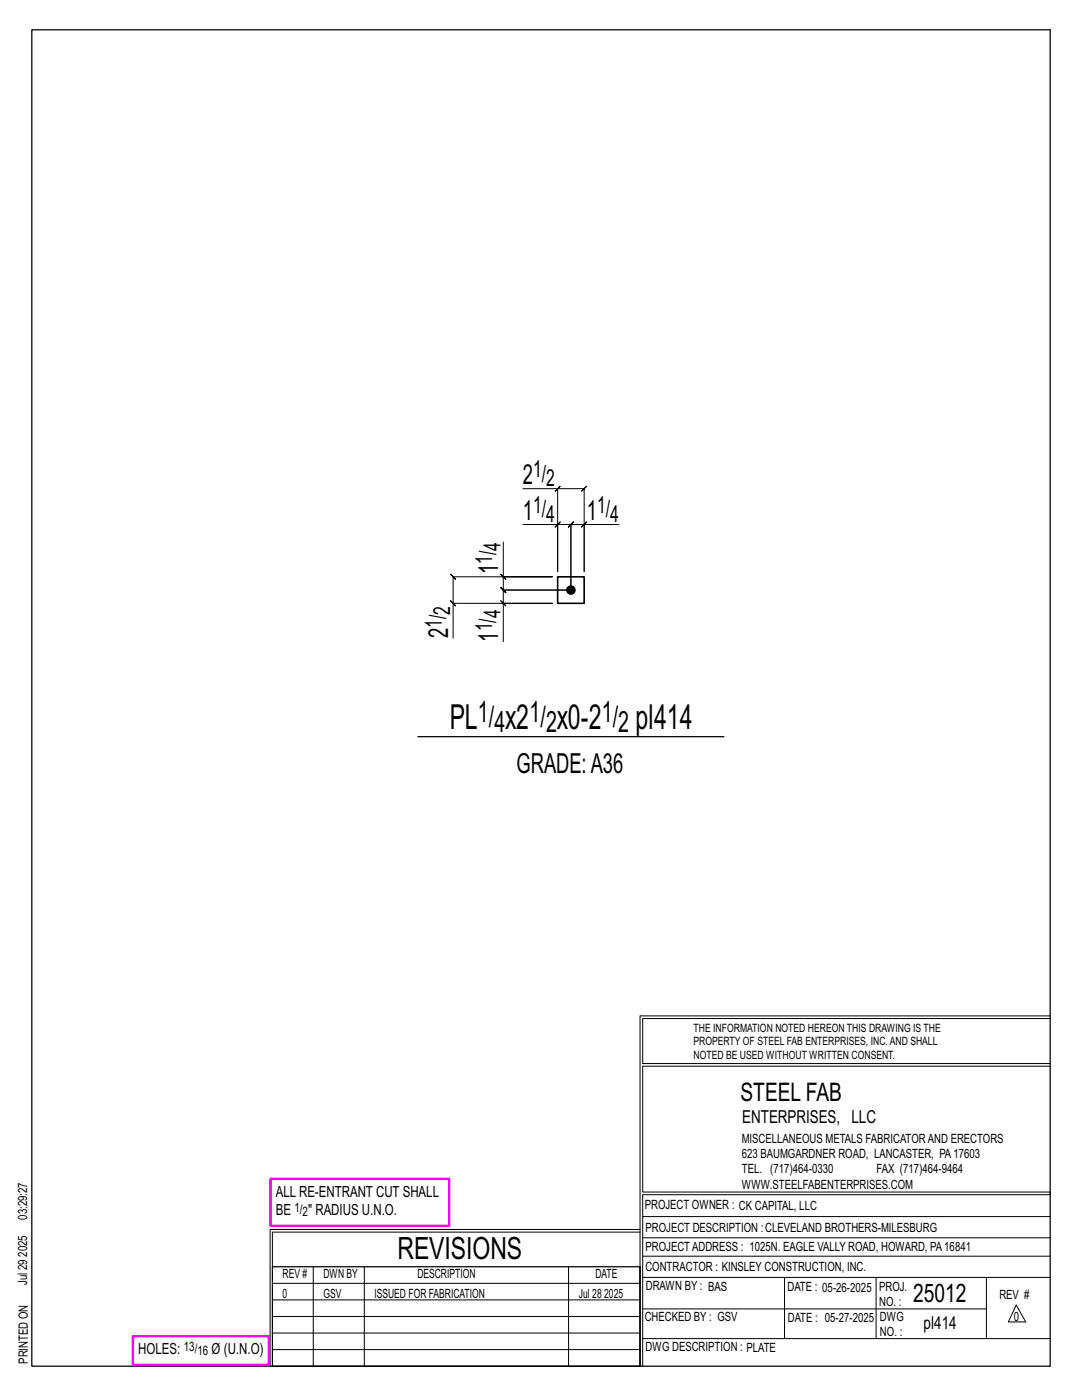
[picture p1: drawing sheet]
<svg xmlns="http://www.w3.org/2000/svg" width="216mm" height="279mm" viewBox="0 0 216 279" stroke-linecap="round" stroke-linejoin="round" font-family="sans-serif">
<defs><g id="words">
<g font-size="6.9">
<text x="89.7" y="145.6">PL</text>
<text x="100.8" y="145.6">x2</text>
<text x="111.1" y="145.6">x0-2</text>
<text x="126.8" y="145.6">pl414</text>
</g>
<text font-size="6.1" x="79.3" y="251.3">REVISIONS</text>
<g font-size="5.9">
<text x="95.4" y="144">1/</text>
<text x="98.6" y="146.1">4</text>
<text x="105.7" y="144">1/</text>
<text x="109" y="146.1">2</text>
<text x="120.1" y="144">1/</text>
<text x="123.4" y="146.1">2</text>
</g>
<g font-size="5.5">
<text x="104.3" y="96.5">2</text>
<text x="104.3" y="103.7">1</text>
<text x="117.1" y="103.7">1</text>
<text x="99.4" y="114.6" transform="rotate(-90 99.4 114.6)">1</text>
<text x="89.4" y="127.3" transform="rotate(-90 89.4 127.3)">2</text>
<text x="99.4" y="128.1" transform="rotate(-90 99.4 128.1)">1</text>
<text x="103.1" y="154.3">GRADE:A36</text>
</g>
<g font-size="5.1">
<text x="147.8" y="219.8">STEEL FAB</text>
<text x="182.2" y="259.9">25012</text>
</g>
<g font-size="4.7">
<text x="106.4" y="95.3">1/</text>
<text x="109" y="97">2</text>
<text x="106.4" y="102.4">1/</text>
<text x="109" y="104.1">4</text>
<text x="119.1" y="102.4">1/</text>
<text x="121.8" y="104.1">4</text>
<text x="98.2" y="112.5" transform="rotate(-90 98.2 112.5)">1/</text>
<text x="99.8" y="109.9" transform="rotate(-90 99.8 109.9)">4</text>
<text x="88.2" y="125.3" transform="rotate(-90 88.2 125.3)">1/</text>
<text x="89.8" y="122.7" transform="rotate(-90 89.8 122.7)">2</text>
<text x="99.8" y="123.4" transform="rotate(-90 99.8 123.4)">4</text>
<text x="98.2" y="126" transform="rotate(-90 98.2 126)">1/</text>
</g>
<g font-size="3.6">
<text x="148.1" y="224.1">ENTERPRISES, LLC</text>
<text x="184.3" y="265.2">pl414</text>
</g>
<g font-size="3.1">
<text x="55" y="238.9">ALL RE-ENTRANT CUT SHALL</text>
<text x="55" y="242.5">BE</text>
<text x="61.5" y="242.5">&quot; RADIUS U.N.O.</text>
<text x="27.6" y="270.2">HOLES:</text>
<text x="42.2" y="270.2">Ø (U.N.O)</text>
</g>
<g font-size="2.6">
<text x="58.8" y="241.8">1/</text>
<text x="60.4" y="242.7">2</text>
<text x="36.7" y="269.6">13/</text>
<text x="39.4" y="270.5">16</text>
</g>
<g font-size="2.5">
<text x="148" y="231.2">623 BAUMGARDNER ROAD, LANCASTER, PA17603</text>
<text x="148" y="228.1">MISCELLANEOUS METALS FABRICATORAND ERECTORS</text>
<text x="148" y="237.2">WWW.STEELFABENTERPRISES.COM</text>
<text x="148" y="234.2">TEL. (717)464-0330</text>
<text x="174.9" y="234.2">FAX (717)464-9464</text>
<text x="5.4" y="243.4" transform="rotate(-90 5.4 243.4)">03:29:27</text>
<text x="128.7" y="241.3">PROJECT OWNER : CK CAPITAL, LLC</text>
<text x="128.8" y="246">PROJECT DESCRIPTION :CLEVELAND BROTHERS-MILESBURG</text>
<text x="5.4" y="250.8" transform="rotate(-90 5.4 250.8)">2025</text>
<text x="128.8" y="249.7">PROJECTADDRESS : 1025N. EAGLE VALLY ROAD, HOWARD, PA16841</text>
<text x="5.4" y="256.5" transform="rotate(-90 5.4 256.5)">Jul 29</text>
<text x="56.4" y="255">REV #</text>
<text x="64.5" y="255">DWN BY</text>
<text x="83.3" y="255">DESCRIPTION</text>
<text x="118.8" y="255">DATE</text>
<text x="128.8" y="253.7">CONTRACTOR : KINSLEY CONSTRUCTION, INC.</text>
<text x="128.9" y="257.5">DRAWN BY : BAS</text>
<text x="157.1" y="257.6">DATE : 05-26-2025</text>
<text x="175.4" y="257.7">PROJ.</text>
<text x="56.4" y="259">0</text>
<text x="64.5" y="259">GSV</text>
<text x="74.7" y="259">ISSUED FOR FABRICATION</text>
<text x="115.5" y="259">Jul 28</text>
<text x="120.6" y="259">2025</text>
<text x="128.6" y="263.7">CHECKED BY : GSV</text>
<text x="157.2" y="263.7">DATE : 05-27-2025</text>
<text x="175.4" y="260.7">NO. :</text>
<text x="175.6" y="263.7">DWG</text>
<text x="199.4" y="259.2">REV #</text>
<text x="202.3" y="263.7">0</text>
<text x="128.8" y="269.7">DWG DESCRIPTION : PLATE</text>
<text x="175.6" y="266.7">NO. :</text>
<text x="5.5" y="272.2" transform="rotate(-90 5.5 272.2)">PRINTED ON</text>
</g>
<g font-size="2.3">
<text x="138.4" y="208.6">PROPERTY OF STEEL FAB ENTERPRISES, INC.AND SHALL</text>
<text x="138.4" y="205.9">THE INFORMATION NOTED HEREON THIS DRAWING IS THE</text>
<text x="138.4" y="211.3">NOTED BE USED WITHOUT WRITTEN CONSENT.</text>
</g>
</g></defs>
<g fill="none" stroke="#000" stroke-width=".2">
<path d="M104.3 97.5h7v16.6v-9.4h-7M111.3 97.5h5.3l-.5 .5 1-1-.5 .5v16.6v-9.4h6.9M111.8 97l-1 1zM89.9 119.9l1 1zM99.9 119.9l1 1zM99.9 114.6l1 1zM100.4 108.2v6.9h9.8h-19.8l-.5-.5 1 1-.5-.5v5.3M100.4 115.1v2.7l-.5-.5 1 1-.5-.5h13.5M111.3 104.7h2.6l-.5 .5 1-1-.5 .5v13.1M111.8 104.2l-1 1zM113.9 117.8h-13.5l-.5-.5 1 1-.5-.5v2.6M116.6 104.7h-2.7l.5-.5-1 1 .5-.5v13.1"/>
<path d="M117.1 104.2l-1 1zM90.4 127.3v-6.9h19.8h-9.8v7.7M127.7 202.7v70M127.7 202.7h81.8M209.5 203.3h-81.3v9h81.3M209.5 212.8h-81.3v25.1h81.3v.5h-81.3v34.3M54.4 259.4h73.3M54.4 256.1h73.3M62.5 252.8v19.9M72.7 252.8v19.9M113.4 252.8v19.9M127.7 245.4h-73.8v27.3"/>
<path d="M127.7 245.9h-73.3v6.9M128.2 242.8h81.3M128.2 254.9h81.3M128.2 250.7h81.3M128.2 247h81.3M156.5 254.9v12.2M174.8 254.9v12.2M196.8 254.9v12.2M54.4 269.3h73.3M54.4 266h73.3M54.4 262.7h73.3M128.2 261.2h68.6"/>
<path d="M128.2 267.1h81.3M202.8 260.4l1.9 3.4h-3.5z"/>
</g>
<path d="M6.3 6h203.2v266.7h-203.2zM83.4 147h61M54.4 252.8h73.3v19.9h-73.3z" fill="none" stroke="#000" stroke-width=".25"/>
<path d="M54 235.3h35.6v9.3h-35.6zM26.5 266.7h27.1v5.7h-27.1z" fill="none" stroke="#f0f" stroke-width=".5"/>
<circle cx="113.9" cy="117.8" r=".86" fill="#000" stroke="#000" stroke-width=".2"/>
<path d="M111.3 115.1h5.3v5.3h-5.3z" fill="none" stroke="#000" stroke-width=".32"/>
<use href="#words"/>
</svg>
